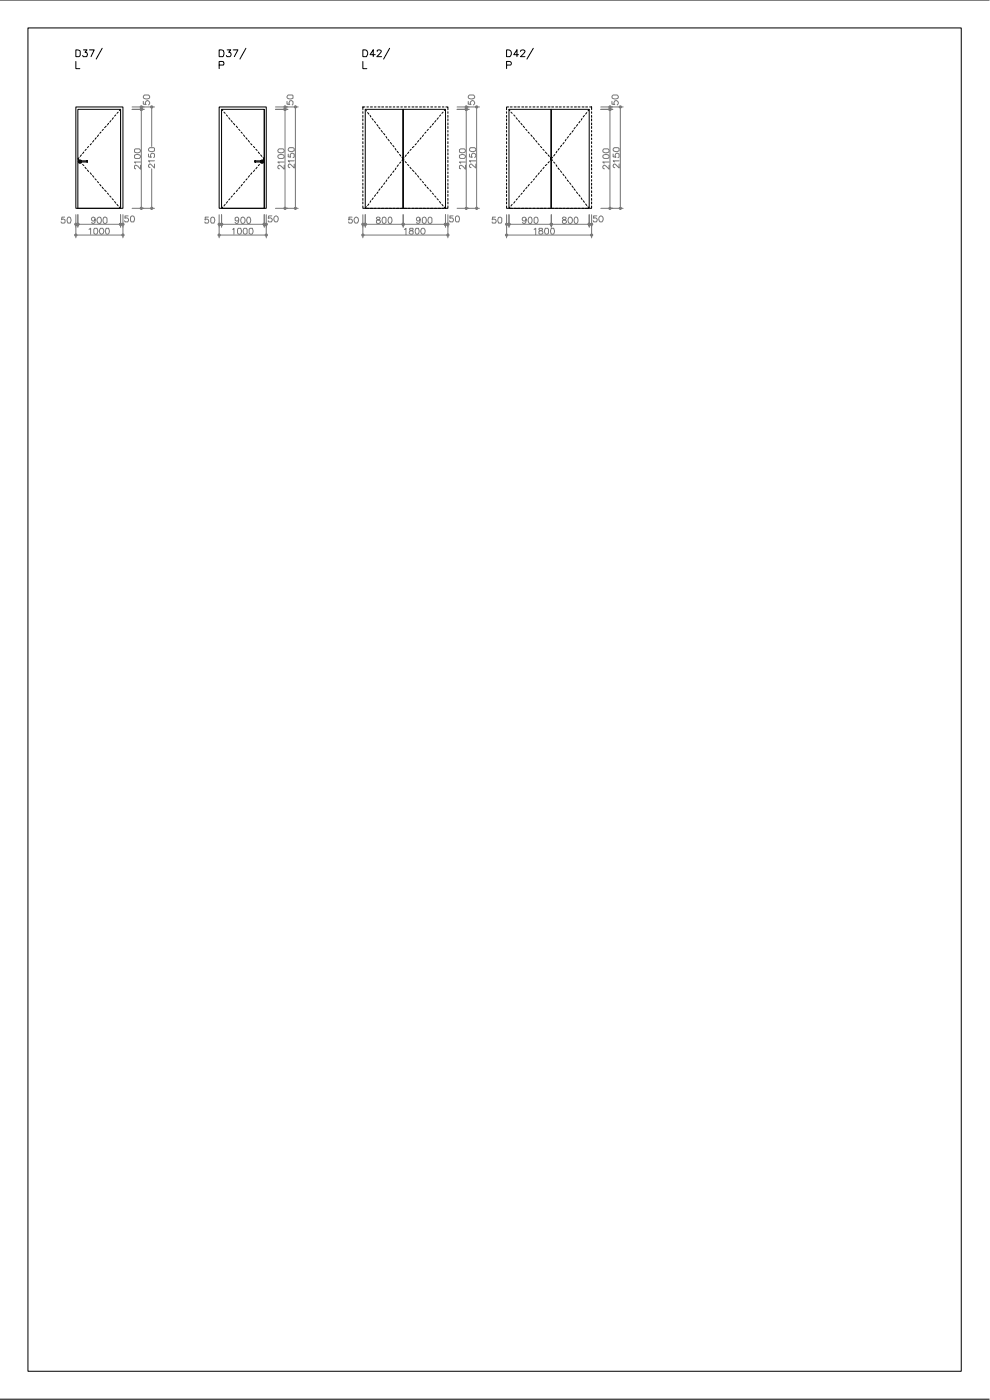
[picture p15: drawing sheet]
<svg xmlns="http://www.w3.org/2000/svg" width="210mm" height="297mm" viewBox="0 0 210 297" stroke-linecap="round" stroke-linejoin="round" font-family="sans-serif">
<g fill="none" stroke="#000" stroke-width=".21">
<path d="M0 0h209.8M5.9 5.9h198v285h-198zM16.1 10.6a.81 .81 0 0 1 .9 .3v.2a.8 .8 0 0 1-.2 .9h-.7zM16.1 13v1.6h.8M17.7 10.6h.8l-.5 .5a.51 .51 0 0 1 .4 .8 .51 .51 0 0 1-.9-.1M19 10.6h1l-.7 1.4M21.7 10.2l-1.3 2.3M46.5 10.6h.5a.84 .84 0 0 1 .2 1.4h-.7zM46.5 13.8h.9v-.7l-.9-.1v1.6M48.2 10.6h.7l-.4 .5a.51 .51 0 0 1 .4 .8 .51 .51 0 0 1-.9-.1M49.4 10.6h1.1l-.8 1.4M52.2 10.2l-1.3 2.3"/>
<path d="M77 13v1.6h.8M77 10.6h.5a.84 .84 0 0 1 .2 1.4h-.7zM79.6 11.6h-1.1l.7-1v1.4M80 10.9v-.1a.44 .44 0 0 1 .5-.2 .44 .44 0 0 1 .4 .4l-1 1h1M82.6 10.2l-1.2 2.3M107.4 13.8h.9l.2-.3-.1-.3-.3-.2h-.7v1.6M107.4 10.6h.5a.75 .75 0 0 1 .6 .7 .75 .75 0 0 1-.6 .7h-.5zM110 11.6h-1l.6-1v1.4M110.4 10.9a.47 .47 0 0 1 .5-.3 .47 .47 0 0 1 .4 .4l-.9 1h.9M113.1 10.2l-1.3 2.3M16.1 22.7h10v21.5h-10zM16.5 23.2h9.1v21h-9.1z"/>
<path d="M16.8 33.4l-.3 .3 .3 .3M16.9 34.1h1.6v.3h-1.7l.1-.2M17 34.3l.3 .2M17.3 34.1l-.5-.1-.2 .3 .2 .3 .5-.1M17.3 32.9l-.3 .3M17.5 34.9l.3 .2M17.8 32.3l-.3 .3M18 35.5l.3 .3M18.3 31.7l-.3 .2M18.5 36.1l.3 .3M18.8 31.1l-.3 .2M19.1 36.7l.3 .3"/>
<path d="M19.4 30.5l-.3 .2M19.6 37.3l.3 .3M19.9 29.8l-.3 .3M20.2 37.9l.2 .3M20.4 29.2l-.2 .3M20.7 38.5l.2 .3M20.9 28.6l-.2 .4M21.2 39.1l.2 .4M21.4 28l-.2 .3M21.7 39.7l.2 .3M21.9 27.4l-.2 .3M22.5 26.8l-.3 .3"/>
<path d="M23 26.2l-.2 .3M23.5 25.6l-.2 .3M24 25l-.2 .3M24.6 24.4l-.3 .2M25.1 23.8l-.3 .2M25.3 23.5l.3-.3v21l-.3-.3M46.5 22.7h10v21.5h-10zM47 23.2h9v21h-9zM47 23.2l.2 .3M47.5 23.8l.3 .2M48 24.4l.3 .2M48.5 25l.3 .3"/>
<path d="M49 25.6l.3 .3M49.5 26.2l.3 .3M50.1 26.8l.3 .3M50.6 27.4l.3 .3M50.9 39.7l-.3 .3M51.1 28l.3 .3M51.4 39.1l-.3 .4M51.6 28.6l.3 .4M51.9 38.5l-.3 .3M52.2 29.2l.2 .3M52.4 37.9l-.2 .3M52.7 29.8l.2 .3"/>
<path d="M52.9 37.3l-.2 .3M53.2 30.5l.2 .2M53.4 36.7l-.2 .3M53.8 31.1l.2 .2M54 34.1v.3M54 36.1l-.2 .3M54.1 34.1h1.5M54.3 31.7l.2 .2M54.5 35.5l-.2 .3M54.8 32.3l.2 .3M55 34.9l-.2 .2M55.3 34.1l.4-.1 .3 .3-.3 .3-.4-.1"/>
<path d="M55.3 32.9l.2 .3M55.5 34.3l-.2 .2M55.6 34.2l.1 .2h-1.6M55.8 33.4l.2 .3-.2 .3M56 23.2v21M77 23.7v.3M77 24.5v.4M77 25.2v.5M77 26.1v.4M77 26.8v.5M77 27.7v.3M77 28.4v.5"/>
<path d="M77 29.3v.3M77 30.1v.4M77 30.9v.3M77 31.7v.4M77 32.4v.5M77 33.3v.4M77 34v.5M77 34.9v.4M77 35.6v.5M77 36.5v.3M77 37.3v.4M77 38.1v.3"/>
<path d="M77 38.9v.4M77 39.6v.4M77.4 22.7h-.4v.6M77.5 23.2l.2 .3M77.5 23.2h8v21h-8zM77.8 22.7h.3M78 23.9l.2 .3M78.5 24.5l.2 .3M78.6 22.7h.4M78.9 25.1l.3 .4M79.4 25.7l.3 .4M79.4 22.7h.4"/>
<path d="M79.9 26.4l.3 .4M80.2 22.7h.4M80.3 27l.3 .3M80.9 27.7l.2 .3M80.9 22.7h.5M81.1 39.5l-.2 .3M81.4 28.3l.2 .3M81.6 38.8l-.2 .3M81.8 22.7h.4M81.9 29l.1 .3M82 38.2l-.1 .3M82.3 29.5l.2 .4"/>
<path d="M82.5 22.7h.5M82.5 37.5l-.2 .3M82.8 30.2l.3 .4M83.1 36.9l-.3 .4M83.3 30.8l.3 .4M83.4 22.7h.3M83.6 36.2l-.3 .4M83.8 31.5l.2 .3M84 35.6l-.2 .4M84.2 22.7h.4M84.2 32.1l.3 .3M84.5 35l-.3 .3"/>
<path d="M84.8 32.8l.2 .3M85 22.7h.3M85 34.4l-.2 .2M85.3 33.4l.2 .3-.2 .3M85.5 23.2h9v21h-9zM85.5 23.2v21M85.7 33.4l-.2 .3 .2 .3M85.8 22.7h.4M85.9 34.3l.3 .2M86.2 32.9l-.3 .3M86.4 34.9l.3 .2M86.6 22.7h.4"/>
<path d="M86.7 32.3l-.3 .3M87 35.5l.2 .3M87.2 31.7l-.2 .2M87.4 22.7h.4M87.5 36.1l.3 .3M87.8 31.1l-.3 .2M88.1 36.7l.2 .3M88.1 22.7h.5M88.3 30.5l-.2 .2M88.6 37.3l.2 .3M88.8 29.8l-.2 .3M89 22.7h.4"/>
<path d="M89.1 37.9l.2 .3M89.3 29.2l-.2 .3M89.6 38.5l.2 .3M89.7 22.7h.5M89.8 28.6l-.2 .4M90.1 39.1l.2 .4M90.3 28l-.2 .3M90.6 39.7l.2 .3M90.6 22.7h.3M90.8 27.4l-.2 .3M91.4 22.7h.4M91.4 26.8l-.2 .3"/>
<path d="M91.9 26.2l-.2 .3M92.2 22.7h.3M92.5 25.6l-.3 .3M93 22.7h.4M93 25l-.3 .3M93.5 24.4l-.3 .2M93.8 22.7h.3M94 23.8l-.3 .2M94.5 23.2l-.3 .3M94.6 22.7h.4v.6M95 23.7v.3M95 24.5v.4"/>
<path d="M95 25.2v.5M95 26.1v.4M95 26.8v.5M95 27.7v.3M95 28.4v.5M95 29.3v.3M95 30.1v.4M95 30.9v.3M95 31.7v.4M95 32.4v.5M95 33.3v.4M95 34v.5"/>
<path d="M95 34.9v.4M95 35.6v.5M95 36.5v.3M95 37.3v.4M95 38.1v.3M95 38.9v.4M95 39.6v.4M107.4 23.7v.3M107.4 24.5v.4M107.4 25.2v.5M107.4 26.1v.4M107.4 26.8v.5"/>
<path d="M107.4 27.7v.3M107.4 28.4v.5M107.4 29.3v.3M107.4 30.1v.4M107.4 30.9v.3M107.4 31.7v.4M107.4 32.4v.5M107.4 33.3v.4M107.4 34v.5M107.4 34.9v.4M107.4 35.6v.5M107.4 36.5v.3"/>
<path d="M107.4 37.3v.4M107.4 38.1v.3M107.4 38.9v.4M107.4 39.6v.4M107.9 22.7h-.5v.6M107.9 23.2h9v21h-9zM108 23.2l.1 .3M108.2 22.7h.4M108.4 23.8l.2 .2M109 24.4l.2 .2M109.1 22.7h.4M109.5 25l.2 .3"/>
<path d="M109.8 22.7h.4M110 25.6l.2 .3M110.5 26.2l.2 .3M110.7 22.7h.4M111 26.8l.3 .3M111.4 22.7h.4M111.5 27.4l.3 .3M111.8 39.7l-.3 .3M112 28l.3 .3M112.3 22.7h.3M112.3 39.1l-.3 .4M112.6 28.6l.3 .4"/>
<path d="M112.9 38.5l-.3 .3M113 22.7h.5M113.1 29.2l.3 .3M113.4 37.9l-.3 .3M113.6 29.8l.3 .3M113.9 22.7h.3M113.9 37.3l-.3 .3M114.1 30.5l.3 .2M114.4 36.7l-.3 .3M114.6 22.7h.5M114.6 31.1l.3 .2M114.9 36.1l-.3 .3"/>
<path d="M115.1 31.7l.3 .2M115.4 22.7h.4M115.4 35.5l-.3 .3M115.7 32.3l.3 .3M116 34.9l-.3 .2M116.2 22.7h.5M116.2 32.9l.3 .3M116.5 34.3l-.3 .2M116.8 33.4l.1 .3-.1 .3M116.9 23.2h8.1v21h-8.1zM116.9 23.2v21M117 22.7h.4"/>
<path d="M117.2 33.4l-.3 .3 .3 .3M117.4 34.4l.3 .2M117.7 32.8l-.3 .3M117.9 22.7h.4M117.9 35l.2 .3M118.1 32.1l-.2 .3M118.4 35.6l.2 .4M118.6 22.7h.4M118.6 31.5l-.2 .3M118.9 36.2l.2 .4M119.1 30.8l-.2 .4M119.4 36.9l.2 .4"/>
<path d="M119.5 22.7h.3M119.6 30.2l-.2 .4M119.9 37.5l.2 .3M120.1 29.5l-.2 .4M120.2 22.7h.4M120.3 38.2l.3 .3M120.6 29l-.3 .3M120.8 38.8l.3 .3M121.1 22.7h.3M121.1 28.3l-.3 .3M121.3 39.5l.3 .3M121.6 27.7l-.3 .3"/>
<path d="M121.8 22.7h.5M122 27l-.2 .3M122.5 26.4l-.2 .4M122.6 22.7h.4M123 25.7l-.2 .4M123.4 22.7h.5M123.4 25.1l-.1 .4M124 24.5l-.3 .3M124.2 22.7h.4M124.5 23.9l-.3 .3M125 23.2l-.3 .3M125.1 22.7h.4v.6"/>
<path d="M125.5 23.7v.3M125.5 24.5v.4M125.5 25.2v.5M125.5 26.1v.4M125.5 26.8v.5M125.5 27.7v.3M125.5 28.4v.5M125.5 29.3v.3M125.5 30.1v.4M125.5 30.9v.3M125.5 31.7v.4M125.5 32.4v.5"/>
<path d="M125.5 33.3v.4M125.5 34v.5M125.5 34.9v.4M125.5 35.6v.5M125.5 36.5v.3M125.5 37.3v.4M125.5 38.1v.3M125.5 38.9v.4M125.5 39.6v.4M22.2 40.3l.3 .3M22.8 41l.2 .2M23.3 41.6l.2 .2"/>
<path d="M23.8 42.2l.2 .2M24.3 42.8l.3 .3M24.8 43.3l.3 .4M47.2 43.9l-.2 .3M47.8 43.3l-.3 .4M48.3 42.8l-.3 .3M48.8 42.2l-.3 .2M49.3 41.6l-.3 .2M49.8 41l-.3 .2M50.4 40.3l-.3 .3M77 43.7v.5h.4M77 40.5v.4"/>
<path d="M77 41.2v.5M77 42.1v.4M77 42.8v.5M77.7 43.9l-.2 .3M77.8 44.2h.3M78.2 43.3l-.2 .3M78.6 44.2h.4M78.7 42.6l-.2 .3M79.2 42l-.3 .3M79.4 44.2h.4M79.7 41.3l-.3 .4M80.2 40.7l-.3 .4"/>
<path d="M80.2 44.2h.4M80.6 40l-.3 .4M80.9 44.2h.5M81.8 44.2h.4M82.5 44.2h.5M83.4 44.2h.3M84.2 44.2h.4M85 44.2h.3M85.8 44.2h.4M86.6 44.2h.4M87.4 44.2h.4M88.1 44.2h.5"/>
<path d="M89 44.2h.4M89.7 44.2h.5M90.6 44.2h.3M91.2 40.3l.2 .3M91.4 44.2h.4M91.7 41l.2 .2M92.2 44.2h.3M92.2 41.6l.3 .2M92.7 42.2l.3 .2M93 44.2h.4M93.2 42.8l.3 .3M93.7 43.3l.3 .4"/>
<path d="M93.8 44.2h.3M94.2 43.9l.3 .3M95 43.7v.5h-.4M95 40.5v.4M95 41.2v.5M95 42.1v.4M95 42.8v.5M107.4 43.7v.5h.5M107.4 40.5v.4M107.4 41.2v.5M107.4 42.1v.4M107.4 42.8v.5"/>
<path d="M108.1 43.9l-.1 .3M108.2 44.2h.4M108.6 43.3l-.2 .4M109.1 44.2h.4M109.2 42.8l-.2 .3M109.7 42.2l-.2 .2M109.8 44.2h.4M110.2 41.6l-.2 .2M110.7 44.2h.4M110.7 41l-.2 .2M111.3 40.3l-.3 .3M111.4 44.2h.4"/>
<path d="M112.3 44.2h.3M113 44.2h.5M113.9 44.2h.3M114.6 44.2h.5M115.4 44.2h.4M116.2 44.2h.5M117 44.2h.4M117.9 44.2h.4M118.6 44.2h.4M119.5 44.2h.3M120.2 44.2h.4M121.1 44.2h.3"/>
<path d="M121.8 40l.2 .4M121.8 44.2h.5M122.3 40.7l.2 .4M122.6 44.2h.4M122.8 41.3l.2 .4M123.3 42l.1 .3M123.4 44.2h.5M123.7 42.6l.3 .3M124.2 44.2h.4M124.2 43.3l.3 .3M124.7 43.9l.3 .3M125.5 43.7v.5h-.4"/>
<path d="M125.5 40.5v.4M125.5 41.2v.5M125.5 42.1v.4M125.5 42.8v.5M0 296.8h209.8"/>
</g>
<g fill="none" stroke="#767676" stroke-width=".21">
<path d="M28 23.2h2.6M28.5 32.9l.5-.1a.6 .6 0 0 1 .8 .5l-.3 .3h-.8l-.2-.2zM28.7 31.6h.8l.3 .4a.85 .85 0 0 1-1.3 .3v-.5zM29.8 35.1v.8l-.6-.7-.5-.1-.2 .1v.5l.3 .1M29.8 34.4h-1.3l.2 .2M30 22.5v22M30.4 21.5v.6l.6 .1a.48 .48 0 0 1 0-.8 .48 .48 0 0 1 .7 .2 .48 .48 0 0 1-.2 .7M30.6 20.2h.9a.45 .45 0 0 1 .2 .6l-.5 .2-.6-.1a.36 .36 0 0 1-.1-.6zM31.5 32.7v.6l.6 .1-.1-.1a.48 .48 0 0 1 .1-.7 .48 .48 0 0 1 .7 .1v.6l-.2 .1M31.7 31.3h.9l.2 .2v.3a.7 .7 0 0 1-.7 .4 .7 .7 0 0 1-.6-.5zM32.2 22.5v8.6M32.2 35.8v8.7"/>
<path d="M32.8 34.8v.8l-.9-.8h-.2l-.2 .3v.2l.3 .3M32.8 34.1h-1.3l.2 .3M32.8 22.7h-4.8M58.4 23.2h2.6M59 32.9l.5-.1a.6 .6 0 0 1 .8 .5l-.3 .3h-.8l-.3-.3zM59 31.8l.2-.2h.8l.3 .3a.7 .7 0 0 1-.7 .5 .7 .7 0 0 1-.7-.5zM60.3 35.1v.8l-.7-.7-.4-.1-.3 .2v.3l.4 .2M60.3 34.4h-1.4l.3 .2M60.5 22.5v22M60.9 21.5v.6l.6 .1a.48 .48 0 0 1-.1-.7 .48 .48 0 0 1 .7 0 .48 .48 0 0 1 0 .7l-.1 .1M61.1 20.2h.9l.1 .1v.4a.7 .7 0 0 1-.6 .3 .7 .7 0 0 1-.6-.5zM61.1 32.7v.6l.5 .1a.51 .51 0 0 1 .1-.8 .51 .51 0 0 1 .7 .1v.6l-.3 .1"/>
<path d="M61.4 31.3h.2a.51 .51 0 0 1 .6 0 .51 .51 0 0 1 .2 .5 .69 .69 0 0 1-.7 .4 .69 .69 0 0 1-.6-.5zM62.4 34.8v.8l-.8-.7h-.4l-.1 .4 .4 .3M62.4 34.1h-1.3l.3 .3M62.7 22.5v22M63.2 22.7h-4.8M96.9 23.2h2.6M97.5 32.9l.5-.1a.6 .6 0 0 1 .7 .5l-.2 .3h-.8l-.2-.2zM97.5 31.8l.2-.2h.8l.2 .4a.85 .85 0 0 1-1.2 .3zM98.7 35.1v.8l-.9-.8-.3 .1v.5l.2 .1M98.7 34.4h-1.2l.2 .2M98.9 22.5v22M99.3 21.5v.6l.6 .1a.48 .48 0 0 1 0-.8 .48 .48 0 0 1 .7 .2 .48 .48 0 0 1-.2 .7"/>
<path d="M99.6 20.2h.8a.45 .45 0 0 1 .2 .6l-.5 .2-.5-.1a.36 .36 0 0 1-.2-.6zM99.6 32.7v.6l.6 .1-.1-.1a.49 .49 0 0 1 .1-.7 .49 .49 0 0 1 .7 .2 .49 .49 0 0 1-.2 .6M99.8 31.3h.9a.45 .45 0 0 1 .1 .7l-.5 .2-.5-.1a.36 .36 0 0 1-.1-.6zM100.9 34.8v.8l-1.1-.8-.2 .3v.2l.3 .3M100.9 34.1h-1.3l.2 .3M101.1 22.5v22M101.7 22.7h-4.8M127.4 23.2h2.6M127.9 32.9l.5-.1a.6 .6 0 0 1 .8 .5l-.3 .3h-.8l-.3-.3zM127.9 31.8l.2-.2h.8l.3 .3a.7 .7 0 0 1-.7 .5 .7 .7 0 0 1-.7-.5zM129.2 35.1v.8l-.7-.7-.4-.1-.3 .2v.3l.4 .2M129.2 34.4h-1.4l.3 .2"/>
<path d="M129.4 22.5v22M129.8 21.5v.6l.6 .1a.48 .48 0 0 1 0-.8 .48 .48 0 0 1 .7 .2 .48 .48 0 0 1-.2 .7M130 32.7v.6l.6 .1v-.1a.48 .48 0 0 1 0-.7 .48 .48 0 0 1 .7 .1v.6l-.2 .1M130 20.2h.9a.45 .45 0 0 1 .2 .6l-.5 .2-.6-.1a.36 .36 0 0 1-.1-.6zM130.3 31.3h.8l.2 .2v.3a.7 .7 0 0 1-.7 .4 .7 .7 0 0 1-.6-.5zM131.3 34.8v.8l-.7-.7h-.5l-.1 .4 .4 .3M131.3 34.1h-1.3l.3 .3M131.6 22.5v22M132.2 22.7h-4.8M13.7 46.1h-.6l-.1 .6a.45 .45 0 0 1 .7-.1 .45 .45 0 0 1-.1 .7h-.5l-.1-.2M14.4 46.1a.36 .36 0 0 1 .6 .2l.1 .5-.2 .5h-.5l-.2-.5zM15.8 49.9h10.4"/>
<path d="M15.8 47.6h10.4M16.1 45.6v4.9M16.5 45.6v2.6M18.9 48.7l.3-.3v1.3M20.1 48.4h.3a.7 .7 0 0 1 .3 .7 .7 .7 0 0 1-.5 .6l-.3-.3v-.7zM20.2 46.5v.2l-.4 .2-.3-.2-.1-.2 .3-.4 .5 .1v.3a.62 .62 0 0 1-.4 .9l-.3-.1v-.1M20.8 46.1h.2a.7 .7 0 0 1 .5 .6 .7 .7 0 0 1-.5 .7 .77 .77 0 0 1-.2-1.3zM21.3 48.4a.6 .6 0 0 1 .7 .6 .6 .6 0 0 1-.7 .6 .81 .81 0 0 1 0-1.2zM22 46.1a.45 .45 0 0 1 .7 .2v.9a.45 .45 0 0 1-.7 .1l-.2-.5zM22.5 48.4h.4a.7 .7 0 0 1 .3 .7 .7 .7 0 0 1-.5 .6l-.3-.6zM25.6 45.6v2.6M26.1 45.6v4.9"/>
<path d="M27.2 45.8h-.7v.5a.48 .48 0 0 1 .7 .1 .48 .48 0 0 1-.1 .7h-.6l-.1-.3M27.9 45.9l.2-.1a.82 .82 0 0 1 .3 1.3h-.4a.81 .81 0 0 1-.1-1.2zM32.8 44.2h-4.8M44.2 46.1h-.7v.5a.48 .48 0 0 1 .7 .1 .48 .48 0 0 1-.1 .6h-.6l-.1-.2M44.9 46.1h.2a.85 .85 0 0 1 .3 1.2h-.5l-.2-.2v-.8zM46.3 49.9h10.4M46.3 47.6h10.4M46.5 45.6v4.9M47 45.6v2.6M49.4 48.7l.2-.3v1.3M50.5 48.4h.6l.1 .5a.6 .6 0 0 1-.5 .8l-.3-.3v-.7zM50.6 46.5l-.1 .2a.4 .4 0 0 1-.6 0 .4 .4 0 0 1 .1-.6h.2a.71 .71 0 0 1 .5 .7 .71 .71 0 0 1-.6 .6l-.2-.2"/>
<path d="M51.2 46.1a.61 .61 0 0 1 .8 .6 .61 .61 0 0 1-.8 .6l-.1-.5zM51.7 48.4h.4a.72 .72 0 0 1-.1 1.3 .85 .85 0 0 1-.3-1.3zM52.5 46.1a.36 .36 0 0 1 .6 .2v.9a.35 .35 0 0 1-.4 .2 .35 .35 0 0 1-.3-.2l-.1-.5zM53 48.4h.3a.7 .7 0 0 1 .4 .7 .7 .7 0 0 1-.5 .6l-.4-.3v-.7zM56 45.6v2.6M56.5 45.6v4.9M57.7 45.8h-.7l-.1 .5a.51 .51 0 0 1 .7 .1 .51 .51 0 0 1 0 .7h-.6l-.1-.3M58.3 45.9a.6 .6 0 0 1 .7 .6 .6 .6 0 0 1-.7 .6 .81 .81 0 0 1 0-1.2zM63.2 44.2h-4.8M74.7 46.1h-.7v.5a.45 .45 0 0 1 .7 .1 .45 .45 0 0 1-.3 .6h-.4l-.1-.2M75.4 46.1a.6 .6 0 0 1 .6 .6 .6 .6 0 0 1-.6 .6 .81 .81 0 0 1 0-1.2zM76.8 49.9h18.4"/>
<path d="M76.8 47.6h18.4M77 45.6v4.9M77.5 45.6v2.6M79.9 46.1l-.1 .3 .7 .3 .2 .3a.44 .44 0 0 1-.5 .4 .44 .44 0 0 1-.4-.6l.8-.4-.3-.3zM81.2 46.1h.3l.4 .2v.9l-.5 .2a.85 .85 0 0 1-.2-1.3zM82.5 46.1a.36 .36 0 0 1 .6 .2v.9a.35 .35 0 0 1-.4 .2 .35 .35 0 0 1-.3-.2l-.1-.5zM85.5 45.6v2.6M85.8 48.7l.3-.3v1.3M87 48.4v.5h.3a.4 .4 0 0 1 .3 .4 .4 .4 0 0 1-.2 .4l-.4-.1-.2-.3 .2-.3 .5-.1 .1-.3-.1-.2zM88.2 48.4h.4a.7 .7 0 0 1 .3 .7 .7 .7 0 0 1-.5 .6l-.3-.6zM89.1 46.5v.2l-.4 .2-.3-.2-.1-.2 .3-.4 .5 .1v.3a.62 .62 0 0 1-.4 .9l-.3-.1v-.1M89.5 48.4a.6 .6 0 0 1 .7 .6 .6 .6 0 0 1-.7 .6 .81 .81 0 0 1 0-1.2z"/>
<path d="M89.7 46.1h.2a.7 .7 0 0 1 .5 .6 .7 .7 0 0 1-.5 .7l-.3-.2v-.9zM90.9 46.1h.4l.3 .2v.9l-.4 .2a.85 .85 0 0 1-.3-1.3zM94.5 45.6v2.6M95 45.6v4.9M96.1 45.8h-.7v.5a.48 .48 0 0 1 .7 .1 .48 .48 0 0 1-.1 .7h-.6l-.1-.3M96.8 45.9l.2-.1a.82 .82 0 0 1 .3 1.3h-.4a.81 .81 0 0 1-.1-1.2zM101.7 44.2h-4.8M105.1 46.1h-.6l-.1 .6 .1-.1a.48 .48 0 0 1 .7 .1 .48 .48 0 0 1-.1 .6h-.6l-.1-.2M105.7 46.1h.3a.72 .72 0 0 1 .1 1.2h-.4l-.1-.5zM107.3 49.9h18.3M107.3 47.6h18.3M107.4 45.6v4.9"/>
<path d="M107.9 45.6v2.6M111.6 46.5l-.1 .2-.3 .2-.4-.2v-.5l.4-.1a.72 .72 0 0 1 .4 .7 .72 .72 0 0 1-.5 .6l-.3-.2M112.2 46.1a.36 .36 0 0 1 .6 .2v.9a.35 .35 0 0 1-.4 .2 .35 .35 0 0 1-.3-.2l-.1-.5zM113.3 48.7l.3-.3v1.3M113.5 46.1h.1a.7 .7 0 0 1 .5 .6 .7 .7 0 0 1-.5 .7l-.3-.2v-.9zM114.4 48.4v.5l.6 .1 .1 .3a.44 .44 0 0 1-.5 .4 .44 .44 0 0 1-.3-.6l.7-.2 .1-.2-.1-.3zM115.7 48.4h.3a.72 .72 0 0 1-.1 1.3 .85 .85 0 0 1-.2-1.3zM116.9 45.6v2.6M116.9 48.4h.4a.7 .7 0 0 1 .3 .7 .7 .7 0 0 1-.5 .6l-.3-.6zM119.4 46.1l-.1 .3 .7 .3 .1 .3a.44 .44 0 0 1-.5 .4 .44 .44 0 0 1-.3-.6l.8-.4-.3-.3zM120.7 46.1a.61 .61 0 0 1 .7 .6 .61 .61 0 0 1-.7 .6l-.2-.5zM121.9 46.1a.36 .36 0 0 1 .6 .2v.9a.35 .35 0 0 1-.3 .2 .35 .35 0 0 1-.4-.2v-.5z"/>
<path d="M125 45.6v2.6M125.5 45.6v4.9M126.6 45.8h-.7v.5a.46 .46 0 0 1 .6 0 .46 .46 0 0 1 0 .7 .46 .46 0 0 1-.6 0l-.1-.2M127.3 45.9a.6 .6 0 0 1 .7 .6 .6 .6 0 0 1-.7 .6 .81 .81 0 0 1 0-1.2zM132.2 44.2h-4.8"/>
<circle cx="30" cy="23.2" r=".25"/>
<circle cx="30" cy="22.7" r=".25"/>
<circle cx="32.2" cy="22.7" r=".25"/>
<circle cx="60.4" cy="22.7" r=".25"/>
<circle cx="60.4" cy="23.2" r=".25"/>
<circle cx="60.5" cy="23.2" r=".25"/>
<circle cx="62.6" cy="22.7" r=".25"/>
<circle cx="98.9" cy="22.7" r=".25"/>
<circle cx="98.9" cy="23.2" r=".25"/>
<circle cx="101.1" cy="22.7" r=".25"/>
<circle cx="129.4" cy="23.2" r=".25"/>
<circle cx="129.4" cy="22.7" r=".25"/>
<circle cx="131.6" cy="22.7" r=".25"/>
<circle cx="16.1" cy="47.6" r=".25"/>
<circle cx="16.1" cy="49.9" r=".25"/>
<circle cx="16.5" cy="47.6" r=".25"/>
<circle cx="25.6" cy="47.6" r=".25"/>
<circle cx="26.1" cy="49.9" r=".25"/>
<circle cx="26.1" cy="47.6" r=".25"/>
<circle cx="30" cy="44.2" r=".25"/>
<circle cx="32.2" cy="44.2" r=".25"/>
<circle cx="46.5" cy="49.9" r=".25"/>
<circle cx="46.5" cy="47.6" r=".25"/>
<circle cx="47" cy="47.6" r=".25"/>
<circle cx="56" cy="47.6" r=".25"/>
<circle cx="56.1" cy="47.6" r=".25"/>
<circle cx="56.5" cy="49.9" r=".25"/>
<circle cx="56.5" cy="47.6" r=".25"/>
<circle cx="60.5" cy="44.2" r=".25"/>
<circle cx="62.7" cy="44.2" r=".25"/>
<circle cx="77" cy="47.6" r=".25"/>
<circle cx="77" cy="49.9" r=".25"/>
<circle cx="77.5" cy="47.6" r=".25"/>
<circle cx="85.5" cy="47.6" r=".25"/>
<circle cx="94.5" cy="47.6" r=".25"/>
<circle cx="95" cy="47.6" r=".25"/>
<circle cx="95" cy="49.9" r=".25"/>
<circle cx="98.9" cy="44.2" r=".25"/>
<circle cx="101.1" cy="44.2" r=".25"/>
<circle cx="107.4" cy="49.9" r=".25"/>
<circle cx="107.4" cy="47.6" r=".25"/>
<circle cx="107.9" cy="47.6" r=".25"/>
<circle cx="108" cy="47.6" r=".25"/>
<circle cx="116.9" cy="47.6" r=".25"/>
<circle cx="125" cy="47.6" r=".25"/>
<circle cx="125.5" cy="49.9" r=".25"/>
<circle cx="125.5" cy="47.6" r=".25"/>
<circle cx="129.4" cy="44.2" r=".25"/>
<circle cx="131.6" cy="44.2" r=".25"/>
</g>
</svg>
